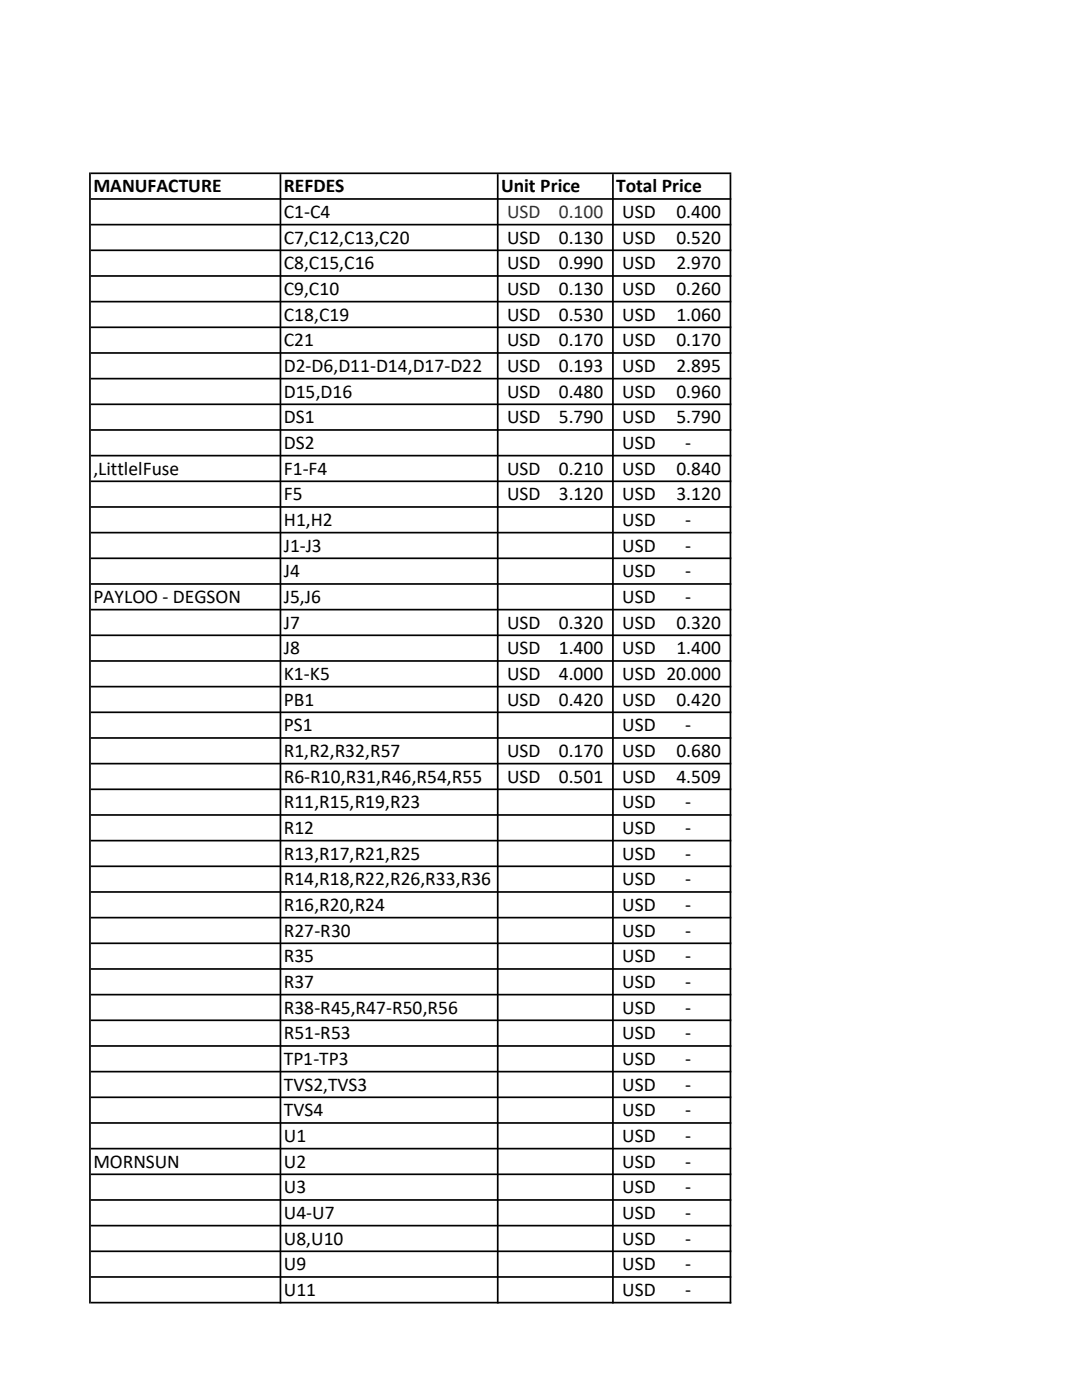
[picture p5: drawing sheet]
<svg xmlns="http://www.w3.org/2000/svg" width="216mm" height="279mm" viewBox="0 0 216 279" stroke-linecap="round" stroke-linejoin="round" font-family="sans-serif">
<defs><g id="words">
<g font-size="3.9">
<text x="18.6" y="38.4">MANUFACTURE</text>
<text x="56.6" y="38.4">REFDES</text>
<text x="100" y="38.4">Unit Price</text>
<text x="123" y="38.4">Total Price</text>
<text x="56.6" y="43.5">C1-C4</text>
<text x="124.2" y="43.5">USD</text>
<text x="135" y="43.5">0.400</text>
<text x="56.6" y="48.6">C7,C12,C13,C20</text>
<text x="56.6" y="53.7">C8,C15,C16</text>
<text x="101.2" y="48.6">USD</text>
<text x="101.2" y="53.7">USD</text>
<text x="111.5" y="48.6">0.130</text>
<text x="111.5" y="53.7">0.990</text>
<text x="124.2" y="48.6">USD</text>
<text x="124.2" y="53.7">USD</text>
<text x="135" y="48.6">0.520</text>
<text x="135" y="53.7">2.970</text>
<text x="56.6" y="58.8">C9,C10</text>
<text x="101.2" y="58.8">USD</text>
<text x="111.5" y="58.8">0.130</text>
<text x="124.2" y="58.8">USD</text>
<text x="135" y="58.8">0.260</text>
<text x="56.6" y="64">C18,C19</text>
<text x="101.2" y="64">USD</text>
<text x="111.5" y="64">0.530</text>
<text x="124.2" y="64">USD</text>
<text x="135" y="64">1.060</text>
<text x="56.6" y="69.1">C21</text>
<text x="101.2" y="69.1">USD</text>
<text x="111.5" y="69.1">0.170</text>
<text x="124.2" y="69.1">USD</text>
<text x="135" y="69.1">0.170</text>
<text x="56.6" y="74.2">D2-D6,D11-D14,D17-D22</text>
<text x="101.2" y="74.2">USD</text>
<text x="111.5" y="74.2">0.193</text>
<text x="124.2" y="74.2">USD</text>
<text x="135" y="74.2">2.895</text>
<text x="56.6" y="79.3">D15,D16</text>
<text x="101.2" y="79.3">USD</text>
<text x="111.5" y="79.3">0.480</text>
<text x="124.2" y="79.3">USD</text>
<text x="135" y="79.3">0.960</text>
<text x="56.6" y="84.5">DS1</text>
<text x="56.6" y="89.6">DS2</text>
<text x="101.2" y="84.5">USD</text>
<text x="111.5" y="84.5">5.790</text>
<text x="124.2" y="84.5">USD</text>
<text x="124.2" y="89.6">USD</text>
<text x="135" y="84.5">5.790</text>
<text x="136.7" y="89.6">-</text>
<text x="18.6" y="94.7">,LittlelFuse</text>
<text x="56.6" y="94.7">F1-F4</text>
<text x="101.2" y="94.7">USD</text>
<text x="111.5" y="94.7">0.210</text>
<text x="124.2" y="94.7">USD</text>
<text x="135" y="94.7">0.840</text>
<text x="56.6" y="99.8">F5</text>
<text x="101.2" y="99.8">USD</text>
<text x="111.5" y="99.8">3.120</text>
<text x="124.2" y="99.8">USD</text>
<text x="135" y="99.8">3.120</text>
<text x="56.6" y="104.9">H1,H2</text>
<text x="124.2" y="104.9">USD</text>
<text x="136.7" y="104.9">-</text>
<text x="56.6" y="110.1">J1-J3</text>
<text x="124.2" y="110.1">USD</text>
<text x="136.7" y="110.1">-</text>
<text x="56.6" y="115.2">J4</text>
<text x="124.2" y="115.2">USD</text>
<text x="136.7" y="115.2">-</text>
<text x="18.6" y="120.3">PAYLOO - DEGSON</text>
<text x="56.6" y="120.3">J5,J6</text>
<text x="56.6" y="125.4">J7</text>
<text x="101.2" y="125.4">USD</text>
<text x="111.5" y="125.4">0.320</text>
<text x="124.2" y="120.3">USD</text>
<text x="124.2" y="125.4">USD</text>
<text x="135" y="125.4">0.320</text>
<text x="136.7" y="120.3">-</text>
<text x="56.6" y="130.6">J8</text>
<text x="101.2" y="130.6">USD</text>
<text x="111.5" y="130.6">1.400</text>
<text x="124.2" y="130.6">USD</text>
<text x="135" y="130.6">1.400</text>
<text x="56.6" y="135.7">K1-K5</text>
<text x="101.2" y="135.7">USD</text>
<text x="111.5" y="135.7">4.000</text>
<text x="124.2" y="135.7">USD 20.000</text>
<text x="56.6" y="140.8">PB1</text>
<text x="101.2" y="140.8">USD</text>
<text x="111.5" y="140.8">0.420</text>
<text x="124.2" y="140.8">USD</text>
<text x="135" y="140.8">0.420</text>
<text x="56.6" y="145.9">PS1</text>
<text x="124.2" y="145.9">USD</text>
<text x="136.7" y="145.9">-</text>
<text x="56.6" y="151">R1,R2,R32,R57</text>
<text x="101.2" y="151">USD</text>
<text x="111.5" y="151">0.170</text>
<text x="124.2" y="151">USD</text>
<text x="135" y="151">0.680</text>
<text x="56.6" y="156.2">R6-R10,R31,R46,R54,R55</text>
<text x="56.6" y="161.3">R11,R15,R19,R23</text>
<text x="101.2" y="156.2">USD</text>
<text x="111.5" y="156.2">0.501</text>
<text x="124.2" y="156.2">USD</text>
<text x="124.2" y="161.3">USD</text>
<text x="135" y="156.2">4.509</text>
<text x="136.7" y="161.3">-</text>
<text x="56.6" y="166.4">R12</text>
<text x="124.2" y="166.4">USD</text>
<text x="136.7" y="166.4">-</text>
<text x="56.6" y="171.5">R13,R17,R21,R25</text>
<text x="124.2" y="171.5">USD</text>
<text x="136.7" y="171.5">-</text>
<text x="56.6" y="176.7">R14,R18,R22,R26,R33,R36</text>
<text x="124.2" y="176.7">USD</text>
<text x="136.7" y="176.7">-</text>
<text x="56.6" y="181.8">R16,R20,R24</text>
<text x="124.2" y="181.8">USD</text>
<text x="136.7" y="181.8">-</text>
<text x="56.6" y="186.9">R27-R30</text>
<text x="124.2" y="186.9">USD</text>
<text x="136.7" y="186.9">-</text>
<text x="56.6" y="192">R35</text>
<text x="56.6" y="197.1">R37</text>
<text x="124.2" y="192">USD</text>
<text x="124.2" y="197.1">USD</text>
<text x="136.7" y="192">-</text>
<text x="136.7" y="197.1">-</text>
<text x="56.6" y="202.3">R38-R45,R47-R50,R56</text>
<text x="124.2" y="202.3">USD</text>
<text x="136.7" y="202.3">-</text>
<text x="56.6" y="207.4">R51-R53</text>
<text x="124.2" y="207.4">USD</text>
<text x="136.7" y="207.4">-</text>
<text x="56.6" y="212.5">TP1-TP3</text>
<text x="124.2" y="212.5">USD</text>
<text x="136.7" y="212.5">-</text>
<text x="56.6" y="217.6">TVS2,TVS3</text>
<text x="124.2" y="217.6">USD</text>
<text x="136.7" y="217.6">-</text>
<text x="56.6" y="222.8">TVS4</text>
<text x="56.6" y="227.9">U1</text>
<text x="124.2" y="222.8">USD</text>
<text x="124.2" y="227.9">USD</text>
<text x="136.7" y="222.8">-</text>
<text x="136.7" y="227.9">-</text>
<text x="18.6" y="233">MORNSUN</text>
<text x="56.6" y="233">U2</text>
<text x="124.2" y="233">USD</text>
<text x="136.7" y="233">-</text>
<text x="56.6" y="238.1">U3</text>
<text x="124.2" y="238.1">USD</text>
<text x="136.7" y="238.1">-</text>
<text x="56.6" y="243.2">U4-U7</text>
<text x="124.2" y="243.2">USD</text>
<text x="136.7" y="243.2">-</text>
<text x="56.6" y="248.4">U8,U10</text>
<text x="124.2" y="248.4">USD</text>
<text x="136.7" y="248.4">-</text>
<text x="56.6" y="253.5">U9</text>
<text x="124.2" y="253.5">USD</text>
<text x="136.7" y="253.5">-</text>
<text x="56.6" y="258.6">U11</text>
<text x="124.2" y="258.6">USD</text>
<text x="136.7" y="258.6">-</text>
</g>
<g font-size="3.9" fill="#333">
<text x="101.2" y="43.5">USD</text>
<text x="111.5" y="43.5">0.100</text>
</g>
</g></defs>
<g fill="#000">
<path d="M17.8 34.4h.3v225.7h-.3zM55.8 34.8h.3v225.3h-.3zM99.1 34.8h.4v225.3h-.4zM122.1 34.8h.4v225.3h-.4zM145.6 34.8h.3v225.3h-.3z" fill-rule="evenodd"/>
<path d="M18.1 34.4h127.8v.4h-127.8zM18.1 39.5h127.8v.4h-127.8zM18.1 44.7h127.8v.3h-127.8zM18.1 49.8h127.8v.3h-127.8zM18.1 54.9h127.8v.3h-127.8zM18.1 60h127.8v.4h-127.8zM18.1 65.2h127.8v.3h-127.8zM18.1 70.3h127.8v.3h-127.8zM18.1 75.4h127.8v.3h-127.8zM18.1 80.5h127.8v.4h-127.8zM18.1 85.6h127.8v.4h-127.8zM18.1 90.8h127.8v.3h-127.8zM18.1 95.9h127.8v.3h-127.8zM18.1 101h127.8v.3h-127.8zM18.1 106.1h127.8v.4h-127.8zM18.1 111.3h127.8v.3h-127.8zM18.1 116.4h127.8v.3h-127.8zM18.1 121.5h127.8v.3h-127.8zM18.1 126.6h127.8v.4h-127.8zM18.1 131.7h127.8v.4h-127.8zM18.1 136.9h127.8v.3h-127.8zM18.1 142h127.8v.3h-127.8zM18.1 147.1h127.8v.3h-127.8zM18.1 152.2h127.8v.4h-127.8zM18.1 157.4h127.8v.3h-127.8zM18.1 162.5h127.8v.3h-127.8zM18.1 167.6h127.8v.3h-127.8zM18.1 172.7h127.8v.4h-127.8zM18.1 177.8h127.8v.4h-127.8zM18.1 183h127.8v.3h-127.8zM18.1 188.1h127.8v.3h-127.8zM18.1 193.2h127.8v.3h-127.8zM18.1 198.3h127.8v.4h-127.8zM18.1 203.5h127.8v.3h-127.8zM18.1 208.6h127.8v.3h-127.8zM18.1 213.7h127.8v.3h-127.8zM18.1 218.8h127.8v.4h-127.8zM18.1 223.9h127.8v.4h-127.8zM18.1 229.1h127.8v.3h-127.8zM18.1 234.2h127.8v.3h-127.8zM18.1 239.3h127.8v.3h-127.8zM18.1 244.4h127.8v.4h-127.8zM18.1 249.6h127.8v.3h-127.8zM18.1 254.7h127.8v.3h-127.8zM18.1 259.8h127.8v.3h-127.8z" fill-rule="evenodd"/>
</g>
<use href="#words"/>
</svg>
